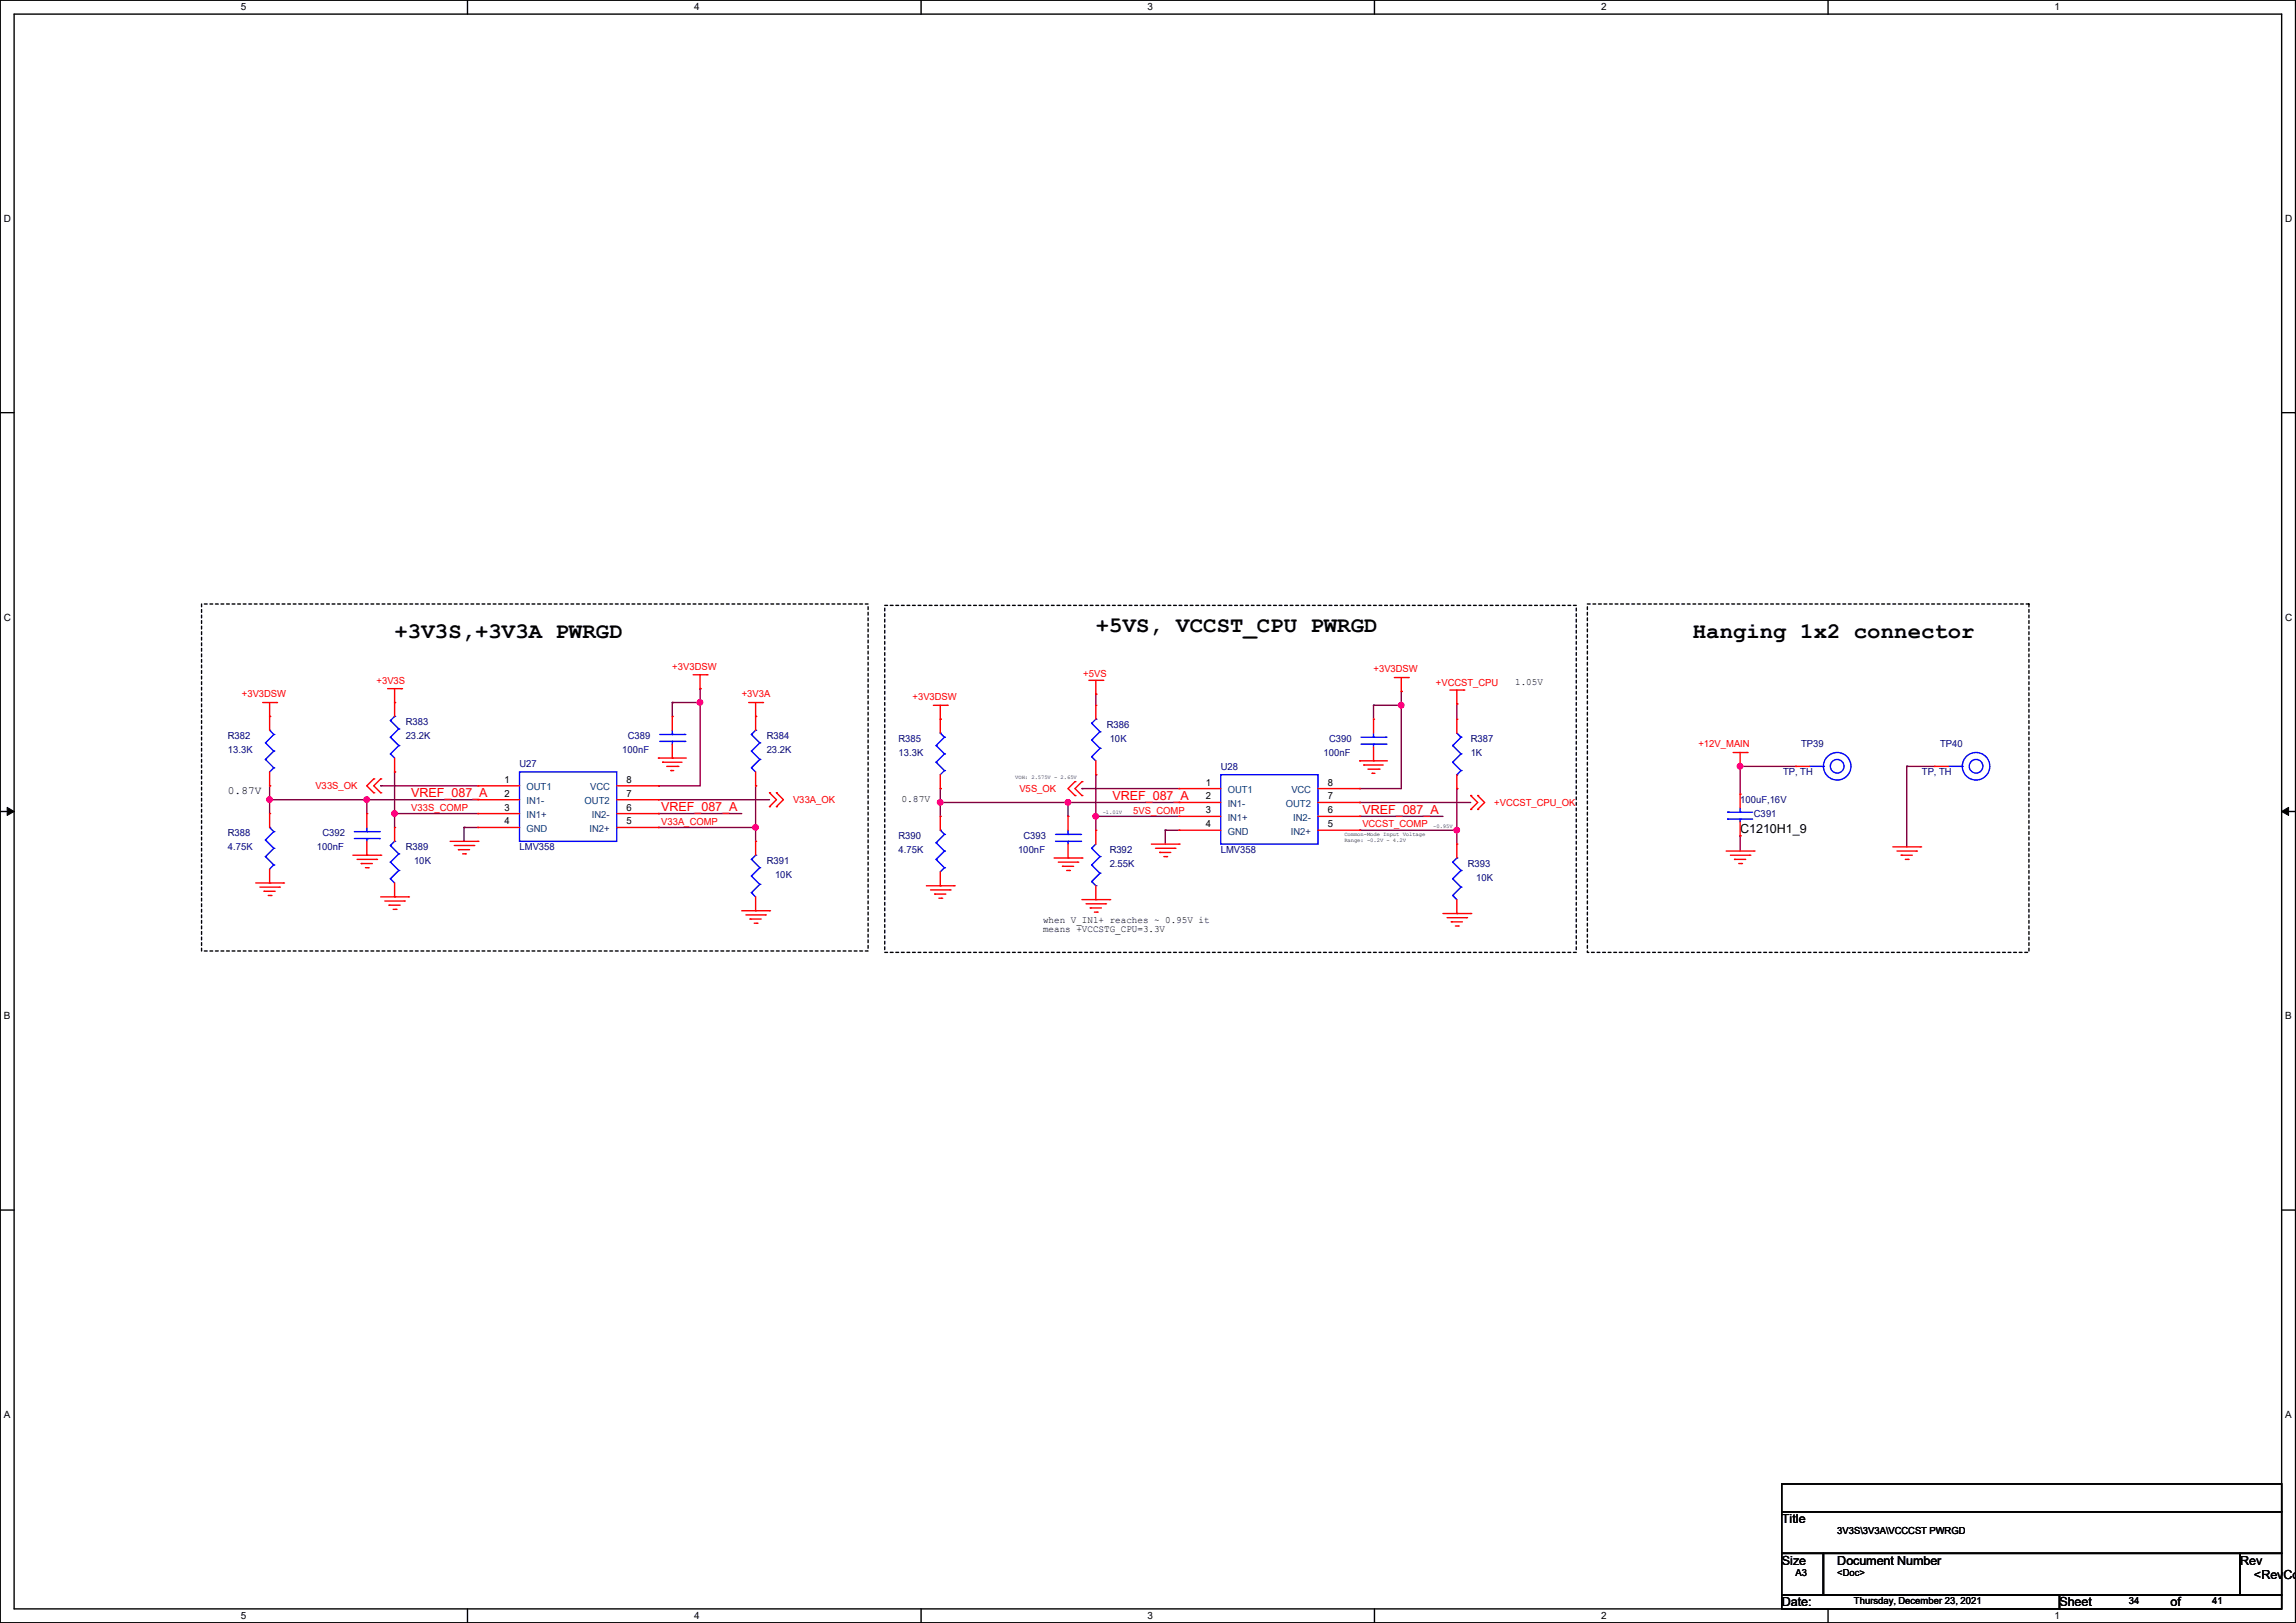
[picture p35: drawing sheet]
<svg xmlns="http://www.w3.org/2000/svg" width="420mm" height="297mm" viewBox="0 0 420 297" stroke-linecap="round" stroke-linejoin="round" font-family="sans-serif">
<defs><g id="words">
<g font-size="4.1">
<text x="72.2" y="116.8">+3V3S,+3V3A PWRGD</text>
<text x="200.4" y="115.7">+5VS, VCCST_CPU PWRGD</text>
<text x="309.7" y="116.8">Hanging 1x2 connector</text>
</g>
<g font-size="2.3" fill="#f00">
<text x="75.2" y="145.8">VREF_087_A</text>
<text x="120.9" y="148.4">VREF_087_A</text>
<text x="203.5" y="146.3">VREF_087_A</text>
<text x="249.2" y="148.9">VREF_087_A</text>
</g>
<g font-size="2.3">
<text x="318.3" y="152.5">C1210H1_9</text>
<text x="325.9" y="278.7">Title</text>
<text x="325.9" y="286.3">Size</text>
<text x="336.1" y="286.3">Document Number</text>
<text x="409.8" y="286.3">Rev</text>
<text x="325.9" y="294">Date:</text>
<text x="376.7" y="294">Sheet</text>
<text x="397" y="294">of</text>
<text x="412.3" y="288.9">&lt;RevCod</text>
</g>
<text font-size="2" x="41.7" y="145.4">0.87V</text>
<g font-size="1.8">
<text x="44" y="1.9">5</text>
<text x="127" y="1.9">4</text>
<text x="209.9" y="1.9">3</text>
<text x="292.9" y="1.9">2</text>
<text x="375.8" y="1.9">1</text>
<text x=".7" y="40.6">D</text>
<text x="418" y="40.6">D</text>
<text x=".7" y="113.6">C</text>
<text x="418" y="113.6">C</text>
<text x="277.2" y="125.4">1.05V</text>
<text x="92.3" y="143.3">1</text>
<text x="114.6" y="143.3">8</text>
<text x="220.6" y="143.8">1</text>
<text x="242.9" y="143.8">8</text>
<text x="92.3" y="145.8">2</text>
<text x="92.3" y="148.3">3</text>
<text x="114.6" y="148.3">6</text>
<text x="114.6" y="145.8">7</text>
<text x="164.9" y="146.7">0.87V</text>
<text x="220.6" y="146.3">2</text>
<text x="220.6" y="148.8">3</text>
<text x="242.9" y="148.8">6</text>
<text x="242.9" y="146.3">7</text>
<text x="92.3" y="150.9">4</text>
<text x="114.6" y="150.9">5</text>
<text x="220.6" y="151.4">4</text>
<text x="242.9" y="151.4">5</text>
<text x="190.8" y="168.8">when V_IN1+ reaches ~ 0.95V it</text>
<text x="190.8" y="170.6">means +VCCSTG_CPU=3.3V</text>
<text x=".7" y="186.6">B</text>
<text x="418" y="186.6">B</text>
<text x=".7" y="259.5">A</text>
<text x="418" y="259.5">A</text>
<text x="336.1" y="280.8">3V3S\3V3A\VCCCST PWRGD</text>
<text x="328.5" y="288.4">A3</text>
<text x="336.1" y="288.4">&lt;Doc&gt;</text>
<text x="339.1" y="293.5">Thursday, December 23, 2021</text>
<text x="389.4" y="293.5">34</text>
<text x="404.7" y="293.5">41</text>
<text x="44" y="296.3">5</text>
<text x="127" y="296.3">4</text>
<text x="209.9" y="296.3">3</text>
<text x="292.9" y="296.3">2</text>
<text x="375.8" y="296.3">1</text>
</g>
<g font-size="1.8" fill="#f00">
<text x="68.9" y="125.1">+3V3S</text>
<text x="123" y="122.6">+3V3DSW</text>
<text x="198.2" y="123.8">+5VS</text>
<text x="251.2" y="123.1">+3V3DSW</text>
<text x="262.7" y="125.6">+VCCST_CPU</text>
<text x="44.2" y="127.6">+3V3DSW</text>
<text x="135.7" y="127.6">+3V3A</text>
<text x="166.9" y="128.1">+3V3DSW</text>
<text x="310.7" y="136.8">+12V_MAIN</text>
<text x="57.7" y="144.4">V33S_OK</text>
<text x="75.2" y="148.4">V33S_COMP</text>
<text x="145.1" y="146.9">V33A_OK</text>
<text x="186.5" y="144.9">V5S_OK</text>
<text x="207.3" y="148.9">5VS_COMP</text>
<text x="273.3" y="147.4">+VCCST_CPU_OK</text>
<text x="120.9" y="150.9">V33A_COMP</text>
<text x="249.2" y="151.4">VCCST_COMP</text>
</g>
<g font-size="1.8" fill="#000080">
<text x="41.7" y="135.3">R382</text>
<text x="41.7" y="137.8">13.3K</text>
<text x="74.2" y="132.7">R383</text>
<text x="74.2" y="135.3">23.2K</text>
<text x="113.8" y="137.8">100nF</text>
<text x="114.8" y="135.3">C389</text>
<text x="140.2" y="135.3">R384</text>
<text x="140.2" y="137.8">23.2K</text>
<text x="164.4" y="135.8">R385</text>
<text x="202.5" y="133.2">R386</text>
<text x="203" y="135.8">10K</text>
<text x="243.1" y="135.8">C390</text>
<text x="269" y="135.8">R387</text>
<text x="329.5" y="136.8">TP39</text>
<text x="354.9" y="136.8">TP40</text>
<text x="95" y="140.3">U27</text>
<text x="164.4" y="138.3">13.3K</text>
<text x="223.3" y="140.8">U28</text>
<text x="242.1" y="138.3">100nF</text>
<text x="269" y="138.3">1K</text>
<text x="326.2" y="141.9">TP, TH</text>
<text x="351.6" y="141.9">TP, TH</text>
<text x="318.3" y="146.9">100uF,16V</text>
<text x="320.8" y="149.5">C391</text>
<text x="41.7" y="153">R388</text>
<text x="41.7" y="155.6">4.75K</text>
<text x="58" y="155.6">100nF</text>
<text x="59" y="153">C392</text>
<text x="74.2" y="155.6">R389</text>
<text x="95" y="155.6">LMV358</text>
<text x="164.4" y="153.5">R390</text>
<text x="187.2" y="153.5">C393</text>
<text x="75.7" y="158.1">10K</text>
<text x="140.2" y="158.1">R391</text>
<text x="141.8" y="160.7">10K</text>
<text x="164.4" y="156.1">4.75K</text>
<text x="186.2" y="156.1">100nF</text>
<text x="203" y="156.1">R392</text>
<text x="203" y="158.6">2.55K</text>
<text x="223.3" y="156.1">LMV358</text>
<text x="268.5" y="158.6">R393</text>
<text x="270" y="161.2">10K</text>
</g>
<g font-size="1.8" fill="#004080">
<text x="96.3" y="144.6">OUT1</text>
<text x="96.3" y="147.2">IN1-</text>
<text x="96.3" y="149.7">IN1+</text>
<text x="106.9" y="147.2">OUT2</text>
<text x="107.9" y="144.6">VCC</text>
<text x="108.3" y="149.7">IN2-</text>
<text x="224.6" y="145.1">OUT1</text>
<text x="224.6" y="147.7">IN1-</text>
<text x="235.2" y="147.7">OUT2</text>
<text x="236.2" y="145.1">VCC</text>
<text x="96.3" y="152.2">GND</text>
<text x="107.9" y="152.2">IN2+</text>
<text x="224.6" y="150.2">IN1+</text>
<text x="224.6" y="152.7">GND</text>
<text x="236.1" y="152.7">IN2+</text>
<text x="236.6" y="150.2">IN2-</text>
</g>
<g font-size="1">
<text x="185.7" y="142.6">VOH: 2.575V - 2.65V</text>
<text x="201.7" y="149">~1.01V</text>
<text x="245.9" y="153">Common-Mode Input Voltage</text>
<text x="245.9" y="154.1">Range: -0.2V - 4.2V</text>
<text x="262.2" y="151.5">~0.95V</text>
</g>
</g></defs>
<path d="M0 0h419.9v297h-419.9zM2.6 2.6h414.8v291.8h-414.8z" fill="none" stroke="#000" stroke-width=".25"/>
<g fill="#fff">
<path d="M44 .3h1v2h-1z"/>
<path d="M44 294.7h1v2h-1z"/>
</g>
<path d="M85.5 0v2.6M85.5 294.4v2.6" fill="none" stroke="#000" stroke-width=".25"/>
<g fill="#fff">
<path d="M127 .3h.9v2h-.9z"/>
<path d="M127 294.7h.9v2h-.9z"/>
</g>
<path d="M168.5 0v2.6M168.5 294.4v2.6" fill="none" stroke="#000" stroke-width=".25"/>
<g fill="#fff">
<path d="M209.9 .3h1v2h-1z"/>
<path d="M209.9 294.7h1v2h-1z"/>
</g>
<path d="M251.4 0v2.6M251.4 294.4v2.6" fill="none" stroke="#000" stroke-width=".25"/>
<g fill="#fff">
<path d="M292.9 .3h.9v2h-.9z"/>
<path d="M292.9 294.7h.9v2h-.9z"/>
</g>
<path d="M334.4 0v2.6M334.4 294.4v2.6" fill="none" stroke="#000" stroke-width=".25"/>
<g fill="#fff">
<path d="M375.8 .3h1v2h-1z"/>
<path d="M375.8 294.7h1v2h-1z"/>
<path d="M.7 39h1.2v2h-1.2z"/>
<path d="M418 39h1.3v2h-1.3z"/>
<path d="M.7 112h1.2v2h-1.2z"/>
<path d="M418 112h1.3v2h-1.3z"/>
</g>
<path d="M0 75.5h2.6M417.4 75.5h2.5" fill="none" stroke="#000" stroke-width=".25"/>
<g fill="#fff">
<path d="M.7 185h1.2v1.9h-1.2z"/>
<path d="M418 185h1.2v1.9h-1.2z"/>
</g>
<path d="M0 148.5h2.6M417.4 148.5h2.5" fill="none" stroke="#000" stroke-width=".25"/>
<path d="M1.3 147.7l1.3 .8-1.3 .7zM417.4 148.5l1.2-.8v1.5z" fill="#000" stroke="#000" stroke-width=".18"/>
<g fill="#fff">
<path d="M.7 257.9h1.2v2h-1.2z"/>
<path d="M418 257.9h1.2v2h-1.2z"/>
</g>
<path d="M0 221.4h2.6M417.4 221.4h2.5M325.9 271.6h91.5v5h-91.5zM325.9 276.6h91.5v7.7h-91.5zM325.9 284.3h7.6v7.6h-7.6zM325.9 291.9h50.8v2.5h-50.8zM333.5 284.3h76.2v7.6h-76.2zM376.7 291.9h40.7v2.5h-40.7zM409.7 284.3h7.7v7.6h-7.7z" fill="none" stroke="#000" stroke-width=".25"/>
<path d="M36.9 110.5h121.9v63.5h-121.9zM161.8 110.8h126.5v63.5h-126.5zM290.4 110.5h80.7v63.8h-80.7z" fill="none" stroke="#000" stroke-width=".25" stroke-dasharray=".5"/>
<g fill="none" stroke="#800040" stroke-width=".25">
<path d="M123 128.6h.1M123 128.6h5.1M123 128.6v2.5M128.1 126h.1M128.1 128.6h.1M128.1 126v17.8h-7.7M200.4 127h.1M200.4 127v2.1M251.2 129.1h.1M251.2 129.1h5.1M251.2 129.1v2.5M256.3 126.5h.1"/>
<path d="M256.3 129.1h.1M256.3 126.5v17.8h-7.6M266.5 128.8h.1M266.5 128.8v2.8M49.3 146.3h.1M49.3 143.8h.1M49.3 146.3h38.1M49.3 143.8v5.1M67.1 146.3h.1M67.1 146.3v2.6M69.6 143.8h.1M69.6 143.8h17.8"/>
<path d="M72.2 148.9h.1M72.2 141.3h.1M72.2 148.9h15.2M72.2 141.3v10.1M84.9 151.4h.1M84.9 151.4v2.6M84.9 151.4h2.5M120.4 148.9h.1M120.4 143.8h.1M120.4 146.3h.1M120.4 151.4h.1M120.4 146.3h20.4"/>
<path d="M120.4 148.9h15.3M120.4 151.4h17.8M138.2 143.8h.1M138.2 151.4h.1M138.2 143.8v10.2M172 146.9h.1M172 144.3h.1M172 146.9h43.7M172 144.3v5.1M195.4 146.9h.1M195.4 146.9v2.5M197.9 144.3h.1"/>
<path d="M197.9 144.3h17.8M200.4 149.4h.1M200.4 141.8h.1M200.4 149.4h15.3M200.4 141.8v10.1M213.1 151.9h.1M213.1 151.9v2.6M213.1 151.9h2.6M248.7 149.4h.1M248.7 144.3h.1M248.7 146.9h.1M248.7 151.9h.1"/>
<path d="M248.7 146.9h20.3M248.7 149.4h15.2M248.7 151.9h17.8M266.5 144.3h.1M266.5 151.9h.1M266.5 144.3v10.2M318.3 153h.1M318.3 140.3h.1M318.3 140.3v5M318.3 153v2.7M318.3 140.3h10.2M348.8 140.3h.1"/>
<path d="M348.8 140.3h5.1M348.8 140.3v14.7"/>
</g>
<g fill="#f0f" stroke="#f0f" stroke-width=".25">
<circle cx="318.3" cy="140.2" r=".49"/>
<circle cx="138.2" cy="151.4" r=".49"/>
<circle cx="49.3" cy="146.3" r=".49"/>
<circle cx="67.1" cy="146.3" r=".49"/>
<circle cx="128" cy="128.5" r=".49"/>
<circle cx="72.2" cy="148.9" r=".49"/>
<circle cx="266.5" cy="151.9" r=".49"/>
<circle cx="172" cy="146.8" r=".49"/>
<circle cx="195.3" cy="146.8" r=".49"/>
<circle cx="256.3" cy="129.1" r=".49"/>
<circle cx="200.4" cy="149.4" r=".49"/>
</g>
<g fill="none" stroke="#f00" stroke-width=".25">
<path d="M48 128.6h2.6M49.3 131.1h.1M49.3 128.6v5M50.6 128.6h.1M70.9 126h2.5M72.2 128.6h.1M72.2 126v5.1M72.2 138.7v2.6M73.4 126h.1M120.4 138.7h.1M120.4 138.7h5.1M121.2 139.5h.1"/>
<path d="M121.2 139.5h3.6M123 138.7h.1M123 131.1h.1M123 131.1v2.5M123 136.2v2.5M126.8 123.5h2.5M128.1 126h.1M128.1 123.5v2.5M129.3 123.5h.1M136.9 128.6h2.6M138.2 131.1h.1M138.2 128.6v5"/>
<path d="M139.5 128.6h.1M170.7 129.1h2.6M172 131.6h.1M172 129.1v5.1M173.3 129.1h.1M199.2 124.5h2.5M200.4 127h.1M200.4 129.1h.1M200.4 124.5v2.5M200.4 129.1v2.5M200.4 139.2v2.6M201.7 124.5h.1"/>
<path d="M248.7 139.2h.1M248.7 139.2h5.1M249.5 140h.1M249.5 140h3.5M251.2 139.2h.1M251.2 131.6h.1M251.2 131.6v2.6M251.2 136.7v2.5M255.1 124h2.5M256.3 126.5h.1M256.3 124v2.5M257.6 124h.1"/>
<path d="M265.2 126.3h2.6M266.5 128.8h.1M266.5 131.6h.1M266.5 126.3v2.5M266.5 131.6v2.6M267.8 126.3h.1M317 137.7h2.6M318.3 137.7v2.6M319.6 137.7h.1M49.3 148.9h.1M49.3 143.8h.1M49.3 141.3v2.5"/>
<path d="M49.3 148.9v2.5M49.3 159v2.6M64.6 156.5h5M65.3 157.3h3.6M66.1 158h.1M66.1 158h2M66.8 158.8h.6M67.1 156.5h.1M67.1 148.9h.1M67.1 148.9v2.5M67.1 154v2.5M67.4 158.8h.1"/>
<path d="M68.4 142.5h.1M68.4 145.1h.1M68.4 142.5l-1.3 1.3 1.3 1.3M68.9 157.3h.1M69.6 156.5h.1M69.6 142.5h.1M69.6 145.1h.1M69.6 142.5l-1.2 1.3 1.2 1.3M72.2 151.4h.1M72.2 141.3h.1M72.2 151.4v2.6M82.3 154h5.1"/>
<path d="M83.1 154.7h3.6M83.9 155.5h.1M83.9 155.5h2M84.6 156.3h.5M85.1 156.3h.1M86.7 154.7h.1M87.4 154h.1M87.4 143.8h.1M87.4 146.3h.1M87.4 148.9h.1M87.4 151.4h.1M87.4 143.8h7.6"/>
<path d="M87.4 146.3h7.6M87.4 148.9h7.6M87.4 151.4h7.6M112.8 143.8h7.6M112.8 146.3h7.6M112.8 148.9h7.6M112.8 151.4h7.6M120.4 151.4h.1M120.4 148.9h.1M120.4 146.3h.1M120.4 143.8h.1M122 140.3h2"/>
<path d="M122.7 141h.1M122.7 141h.5M124 140.3h.1M138.2 143.8h.1M138.2 154h.1M138.2 141.3v2.5M138.2 154v2.5M140.8 145.1h.1M140.8 147.6h.1M140.8 145.1l1.2 1.2-1.2 1.3M142 145.1h.1M142 147.6h.1"/>
<path d="M142 145.1l1.3 1.2-1.3 1.3M172 149.4h.1M172 144.3h.1M172 141.8v2.5M172 149.4v2.5M172 159.6v2.5M192.8 157h5.1M193.6 157.8h3.5M194.4 158.5h.1M194.4 158.5h2M195.1 159.3h.5M195.4 157h.1"/>
<path d="M195.4 149.4h.1M195.4 149.4v2.5M195.4 154.5v2.5M195.6 159.3h.1M196.6 143h.1M196.6 145.6h.1M196.6 143l-1.2 1.3 1.2 1.3M197.1 157.8h.1M197.9 157h.1M197.9 143h.1M197.9 145.6h.1M197.9 143l-1.3 1.3 1.3 1.3"/>
<path d="M200.4 151.9h.1M200.4 141.8h.1M200.4 151.9v2.6M210.6 154.5h5.1M211.4 155.2h3.5M212.1 156h.1M212.1 156h2.1M212.9 156.8h.5M213.4 156.8h.1M214.9 155.2h.1M215.7 154.5h.1M215.7 144.3h.1"/>
<path d="M215.7 146.9h.1M215.7 149.4h.1M215.7 151.9h.1M215.7 144.3h7.6M215.7 146.9h7.6M215.7 149.4h7.6M215.7 151.9h7.6M241.1 144.3h7.6M241.1 146.9h7.6M241.1 149.4h7.6M241.1 151.9h7.6M248.7 151.9h.1"/>
<path d="M248.7 149.4h.1M248.7 146.9h.1M248.7 144.3h.1M250.2 140.8h2.1M251 141.5h.1M251 141.5h.5M252.3 140.8h.1M266.5 154.5h.1M266.5 144.3h.1M266.5 141.8v2.5M266.5 154.5v2.5M269 145.6h.1"/>
<path d="M269 148.1h.1M269 145.6l1.3 1.3-1.3 1.2M270.3 145.6h.1M270.3 148.1h.1M270.3 145.6l1.3 1.3-1.3 1.2M315.8 155.7h5M316.5 156.5h3.6M317.3 157.3h.1M317.3 157.3h2M318.1 158h.5M318.3 140.3h.1M318.3 145.3h.1"/>
<path d="M318.3 153h.1M318.3 145.3v2.6M318.3 150.4v2.6M318.6 158h.1M320.1 156.5h.1M320.8 155.7h.1M328.5 140.3h.1M328.5 140.3h2.5M346.2 155h5.1M347 155.7h3.6M347.8 156.5h.1M347.8 156.5h2"/>
<path d="M348.5 157.3h.5M349 157.3h.1M350.6 155.7h.1M351.3 155h.1M353.9 140.3h.1M353.9 140.3h2.5M46.8 161.6h5.1M47.5 162.3h3.6M48.3 163.1h.1M48.3 163.1h2M49.1 163.9h.5M49.3 161.6h.1"/>
<path d="M49.6 163.9h.1M51.1 162.3h.1M51.9 161.6h.1M69.6 164.1h5.1M70.4 164.9h3.6M71.2 165.7h.1M71.2 165.7h2M71.9 166.4h.5M72.2 164.1h.1M72.2 161.6v2.5M72.4 166.4h.1M74 164.9h.1"/>
<path d="M74.7 164.1h.1M135.7 166.7h5.1M136.4 167.4h3.6M137.2 168.2h.1M137.2 168.2h2M138 169h.5M138.2 166.7h.1M138.2 164.1v2.6M138.5 169h.1M140 167.4h.1M140.8 166.7h.1M169.5 162.1h5"/>
<path d="M170.2 162.9h3.6M171 163.6h.1M171 163.6h2M171.7 164.4h.6M172 162.1h.1M172.3 164.4h.1M173.8 162.9h.1M174.5 162.1h.1M197.9 164.6h5.1M198.7 165.4h3.5M199.4 166.2h.1M199.4 166.2h2.1"/>
<path d="M200.2 166.9h.5M200.4 164.6h.1M200.4 162.1v2.5M200.7 166.9h.1M202.2 165.4h.1M203 164.6h.1M263.9 167.2h5.1M264.7 167.9h3.6M265.5 168.7h.1M265.5 168.7h2M266.2 169.5h.5M266.5 167.2h.1"/>
<path d="M266.5 164.6v2.6M266.7 169.5h.1M268.3 167.9h.1M269 167.2h.1"/>
</g>
<g fill="none" stroke="#00f" stroke-width=".25">
<path d="M48.6 139h.1M48.6 135.9h.1M48.6 139l1.5 1.5M48.6 135.9l1.5 1.6M49.3 133.6h.1M49.3 133.6l.8 .8M50.1 137.5h.1M50.1 134.4h.1M50.1 137.5l-1.5 1.5M50.1 134.4l-1.5 1.5M71.4 138h.1M71.4 134.9h.1"/>
<path d="M71.4 131.9h.1M71.4 138l.8 .7M71.4 134.9l1.5 1.5M71.4 131.9l1.5 1.5M72.2 131.1h.1M72.2 131.1l-.8 .8M72.9 136.4h.1M72.9 133.4h.1M72.9 136.4l-1.5 1.6M72.9 133.4l-1.5 1.5M120.7 134.4h4.6M120.7 135.7h4.6"/>
<path d="M123 135.7h.1M123 134.4h.1M123 133.6v.8M123 135.7v.5M125.3 134.4h.1M125.3 135.7h.1M137.5 137.5h.1M137.5 134.4h.1M137.5 137.5l1.5 1.5M137.5 134.4l1.5 1.5M138.2 133.6h.1M138.2 133.6l-.7 .8"/>
<path d="M139 139h.1M139 135.9h.1M139 139l-1.5 1.5M139 135.9l-1.5 1.6M171.2 139.5h.1M171.2 136.4h.1M171.2 139.5l1.6 1.5M171.2 136.4l1.6 1.6M172 134.2h.1M172 134.2l.8 .7M172.8 138h.1M172.8 134.9h.1"/>
<path d="M172.8 138l-1.6 1.5M172.8 134.9l-1.6 1.5M199.7 138.5h.1M199.7 135.4h.1M199.7 132.4h.1M199.7 138.5l.7 .7M199.7 135.4l1.5 1.5M199.7 132.4l1.5 1.5M200.4 131.6h.1M200.4 131.6l-.7 .8M201.2 136.9h.1M201.2 133.9h.1"/>
<path d="M201.2 136.9l-1.5 1.6M201.2 133.9l-1.5 1.5M249 134.9h4.5M249 136.2h4.5M251.2 136.2h.1M251.2 134.9h.1M251.2 134.2v.7M251.2 136.2v.5M253.5 134.9h.1M253.5 136.2h.1M265.7 136.4h.1M265.7 139.5h.1"/>
<path d="M265.7 136.4l1.6 1.6M265.7 139.5l1.6 1.5M266.5 134.2l.8 .7M267.3 134.9h.1M267.3 138h.1M267.3 134.9l-1.6 1.5M267.3 138l-1.6 1.5M48.6 156.8h.1M48.6 153.7h.1M48.6 156.8l1.5 1.5M48.6 153.7l1.5 1.5M49.3 151.4h.1"/>
<path d="M49.3 151.4l.8 .8M50.1 158.3h.1M50.1 155.2h.1M50.1 152.2h.1M50.1 140.5h.1M50.1 158.3l-.8 .7M50.1 155.2l-1.5 1.6M50.1 152.2l-1.5 1.5M50.1 140.5l-.8 .8M64.8 152.2h4.6M64.8 153.5h4.6M67.1 153.5h.1"/>
<path d="M67.1 152.2h.1M67.1 151.4v.8M67.1 153.5v.5M69.4 152.2h.1M69.4 153.5h.1M71.4 157.8h.1M71.4 154.7h.1M71.4 157.8l1.5 1.5M71.4 154.7l1.5 1.6M72.2 154h.1M72.2 154l-.8 .7M72.9 159.3h.1"/>
<path d="M72.9 156.3h.1M72.9 159.3l-1.5 1.5M72.9 156.3l-1.5 1.5M95 141.3h17.8v12.7h-17.8zM137.5 140.5h.1M137.5 157.3h.1M137.5 140.5l.7 .8M137.5 157.3l1.5 1.5M138.2 156.5h.1M138.2 156.5l-.7 .8M139 158.8h.1M139 158.8l-1.5 1.5"/>
<path d="M171.2 157.3h.1M171.2 154.2h.1M171.2 157.3l1.6 1.5M171.2 154.2l1.6 1.5M172 151.9h.1M172 151.9l.8 .8M172.8 158.8h.1M172.8 155.7h.1M172.8 152.7h.1M172.8 141h.1M172.8 158.8l-.8 .8M172.8 155.7l-1.6 1.6"/>
<path d="M172.8 152.7l-1.6 1.5M172.8 141l-.8 .8M193.1 152.7h4.6M193.1 154h4.6M195.4 154h.1M195.4 152.7h.1M195.4 151.9v.8M195.4 154v.5M197.7 152.7h.1M197.7 154h.1M199.7 155.2h.1M199.7 158.3h.1"/>
<path d="M199.7 155.2l1.5 1.6M199.7 158.3l1.5 1.5M200.4 154.5l-.7 .7M201.2 156.8h.1M201.2 159.8h.1M201.2 156.8l-1.5 1.5M201.2 159.8l-1.5 1.5M223.3 141.8h17.8v12.7h-17.8zM265.7 157.8h.1M265.7 157.8l1.6 1.5M266.5 157h.1M266.5 141.8h.1"/>
<path d="M266.5 157l-.8 .8M267.3 159.3h.1M267.3 141h.1M267.3 159.3l-1.6 1.5M267.3 141l-.8 .8M316 148.6h.1M316 149.9h.1M316 148.6h4.6M316 149.9h4.6M318.3 149.9h.1M318.3 148.6h.1M318.3 147.9v.7"/>
<path d="M318.3 149.9v.5M331 140.3h2.5M333.5 140.3h.1M356.4 140.3h2.5M358.9 140.3h.1M71.4 160.8h.1M71.4 160.8l.8 .8M137.5 163.4h.1M137.5 160.3h.1M137.5 163.4l.7 .7M137.5 160.3l1.5 1.5M139 161.8h.1"/>
<path d="M139 161.8l-1.5 1.6M199.7 161.3h.1M199.7 161.3l.7 .8M200.4 162.1h.1M265.7 163.9h.1M265.7 160.8h.1M265.7 163.9l.8 .7M265.7 160.8l1.6 1.5M267.3 162.3h.1M267.3 162.3l-1.6 1.6"/>
<circle cx="336.1" cy="140.2" r="1.25"/>
<circle cx="336.1" cy="140.2" r="2.52"/>
<circle cx="361.5" cy="140.2" r="1.25"/>
<circle cx="361.5" cy="140.2" r="2.52"/>
</g>
<use href="#words"/>
</svg>
